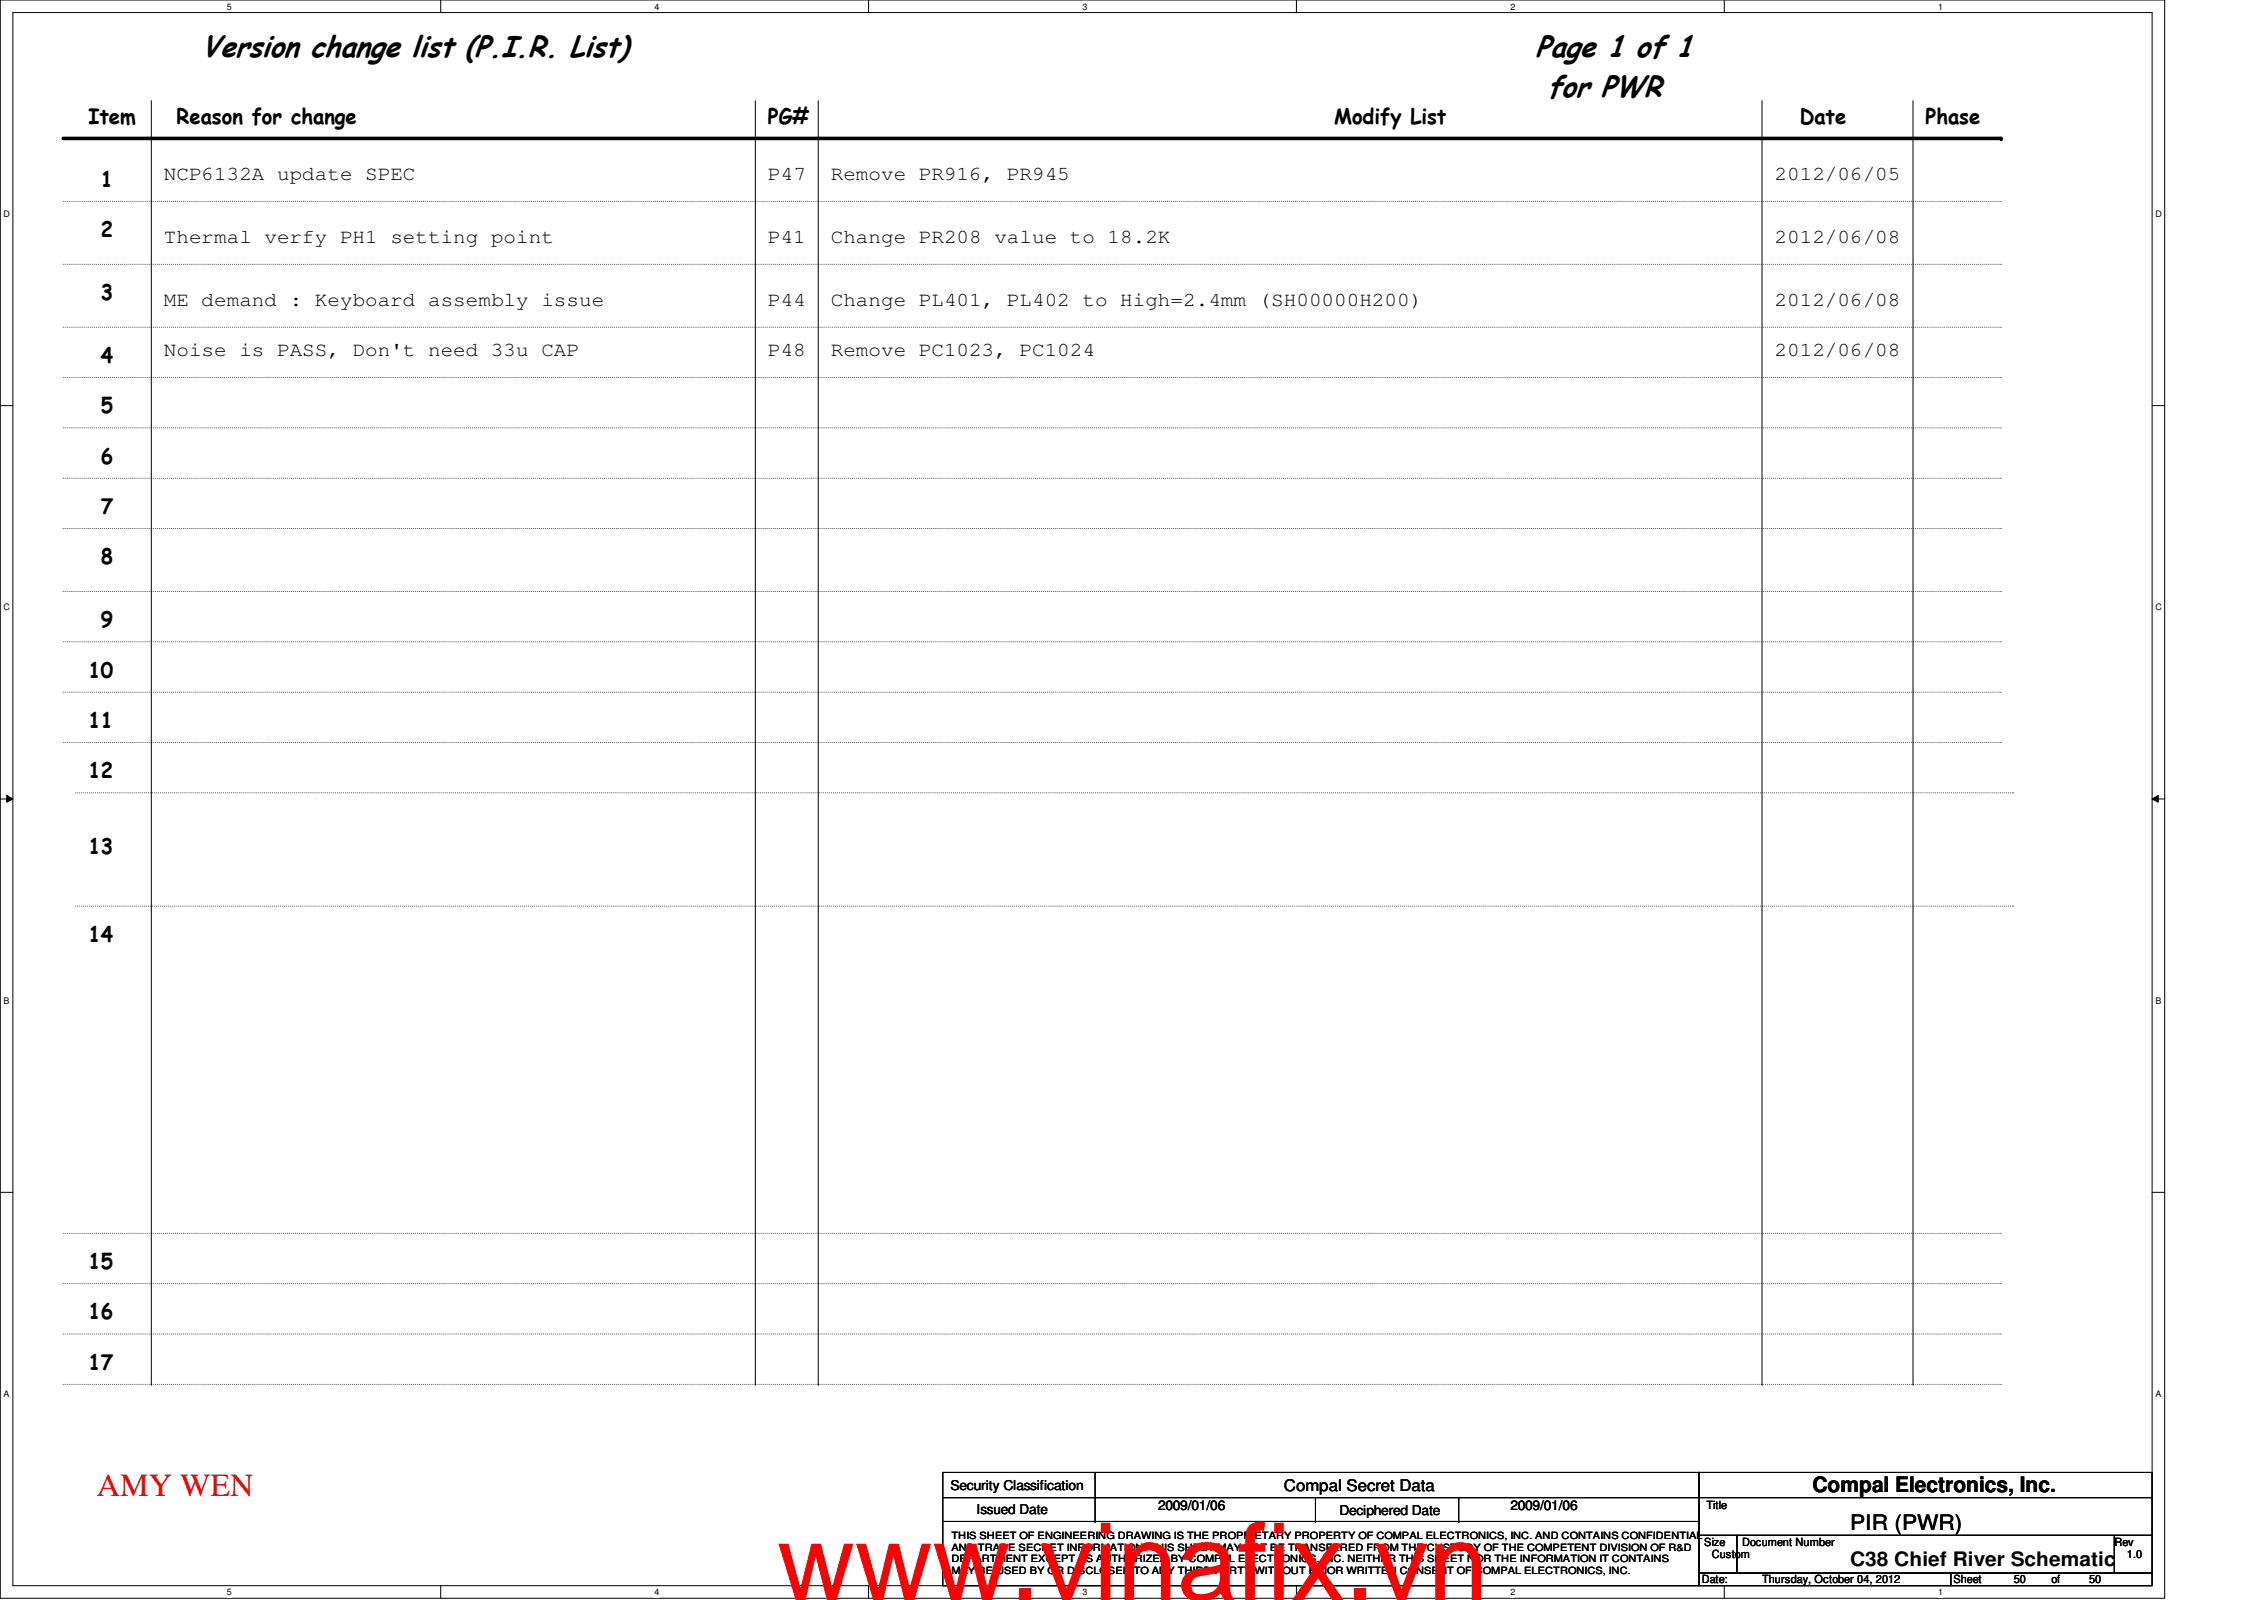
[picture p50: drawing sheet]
<svg xmlns="http://www.w3.org/2000/svg" width="297mm" height="210mm" viewBox="0 0 297 210" stroke-linecap="round" stroke-linejoin="round" font-family="sans-serif">
<defs><g id="words">
<text font-size="14.1" fill="#f00" x="102" y="209.9">www.vinafix.vn</text>
<text font-size="4.2" fill="#f00" x="12.7" y="196.3">AMY WEN</text>
<g font-size="4">
<text x="26.5" y="7.5">Version change list (P.I.R. List)</text>
<text x="201.5" y="7.5">Page 1 of 1</text>
<text x="203" y="12.8">for PWR</text>
</g>
<g font-size="2.8">
<text x="11.6" y="16.3">Item</text>
<text x="23.2" y="16.3">Reason for change</text>
<text x="100.7" y="16.3">PG#</text>
<text x="175" y="16.3">Modify List</text>
<text x="236.1" y="16.3">Date</text>
<text x="252.6" y="16.3">Phase</text>
<text x="13.2" y="24.5">1</text>
<text x="13.2" y="31.1">2</text>
<text x="13.2" y="39.4">3</text>
<text x="13.2" y="47.6">4</text>
<text x="13.2" y="54.2">5</text>
<text x="13.2" y="60.8">6</text>
<text x="13.2" y="67.4">7</text>
<text x="13.2" y="74">8</text>
<text x="13.2" y="82.3">9</text>
<text x="11.6" y="88.9">10</text>
<text x="11.6" y="95.5">11</text>
<text x="11.6" y="102.1">12</text>
<text x="11.6" y="112">13</text>
<text x="11.6" y="123.6">14</text>
<text x="11.6" y="166.5">15</text>
<text x="11.6" y="173.1">16</text>
<text x="11.6" y="179.7">17</text>
<text x="237.8" y="195.8">Compal Electronics, Inc.</text>
<text x="242.7" y="200.7">PIR (PWR)</text>
</g>
<g font-size="2.6">
<text x="21.5" y="23.6">NCP6132A update SPEC</text>
<text x="100.7" y="23.6">P47</text>
<text x="109" y="23.6">Remove PR916, PR945</text>
<text x="232.8" y="23.6">2012/06/05</text>
<text x="21.5" y="31.8">Thermal verfy PH1 setting point</text>
<text x="100.7" y="31.8">P41</text>
<text x="109" y="31.8">Change PR208 value to 18.2K</text>
<text x="232.8" y="31.8">2012/06/08</text>
<text x="21.5" y="40.1">ME demand : Keyboard assembly issue</text>
<text x="100.7" y="40.1">P44</text>
<text x="109" y="40.1">Change PL401, PL402 to High=2.4mm (SH00000H200)</text>
<text x="232.8" y="40.1">2012/06/08</text>
<text x="21.5" y="46.7">Noise is PASS, Don't need 33u CAP</text>
<text x="100.7" y="46.7">P48</text>
<text x="109" y="46.7">Remove PC1023, PC1024</text>
<text x="232.8" y="46.7">2012/06/08</text>
<text x="242.7" y="205.5">C38 Chief River Schematic</text>
</g>
<text font-size="2.1" x="168.4" y="195.6">Compal Secret Data</text>
<g font-size="1.8">
<text x="124.7" y="195.5">Security Classification</text>
<text x="128.1" y="198.6">Issued Date</text>
<text x="151.9" y="198.1">2009/01/06</text>
<text x="175.7" y="198.8">Deciphered Date</text>
<text x="198.2" y="198.1">2009/01/06</text>
</g>
<g font-size="1.5">
<text x="223.9" y="198">Title</text>
<text x="223.6" y="202.8">Size</text>
<text x="228.6" y="202.8">Document Number</text>
<text x="277.4" y="202.8">Rev</text>
<text x="223.3" y="207.7">Date:</text>
<text x="224.6" y="204.4">Custom</text>
<text x="231.2" y="207.7">Thursday, October 04, 2012</text>
<text x="256.3" y="207.7">Sheet</text>
<text x="264.2" y="207.7">50</text>
<text x="269.2" y="207.7">of</text>
<text x="274.1" y="207.7">50</text>
<text x="279.1" y="204.4">1.0</text>
</g>
<g font-size="1.3">
<text x="124.8" y="201.9">THIS SHEET OF ENGINEERING DRAWING IS THE PROPRIETARY PROPERTY OF COMPAL ELECTRONICS, INC. AND CONTAINS CONFIDENTIAL</text>
<text x="124.8" y="203.5">AND TRADE SECRET INFORMATION. THIS SHEET MAY NOT BE TRANSFERED FROM THE CUSTODY OF THE COMPETENT DIVISION OF R&amp;D</text>
<text x="124.8" y="206.5">MAY BE USED BY OR DISCLOSED TO ANY THIRD PARTY WITHOUT PRIOR WRITTEN CONSENT OF COMPAL ELECTRONICS, INC.</text>
<text x="124.8" y="205">DEPARTMENT EXCEPT AS AUTHORIZED BY COMPAL ELECTRONICS, INC. NEITHER THIS SHEET NOR THE INFORMATION IT CONTAINS</text>
</g>
<g font-size="1.2">
<text x="29.8" y="1.3">5</text>
<text x="85.9" y="1.3">4</text>
<text x="142" y="1.3">3</text>
<text x="198.2" y="1.3">2</text>
<text x="254.3" y="1.3">1</text>
<text x=".5" y="28.5">D</text>
<text x="282.8" y="28.5">D</text>
<text x=".5" y="80.1">C</text>
<text x="282.8" y="80.1">C</text>
<text x=".5" y="131.7">B</text>
<text x="282.8" y="131.7">B</text>
<text x=".5" y="183.3">A</text>
<text x="282.8" y="183.3">A</text>
<text x="29.8" y="209.3">5</text>
<text x="85.9" y="209.3">4</text>
<text x="142" y="209.3">3</text>
<text x="198.2" y="209.3">2</text>
<text x="254.3" y="209.3">1</text>
</g>
</g></defs>
<path d="M0 0h284v209.7h-284zM1.7 1.7h280.7v206.3h-280.7z" fill="none" stroke="#000" stroke-width=".13"/>
<g fill="#fff">
<path d="M29.8 .2h.5v1.3h-.5z"/>
<path d="M29.8 208.2h.5v1.3h-.5z"/>
</g>
<path d="M57.8 0v1.7M57.8 208v1.7" fill="none" stroke="#000" stroke-width=".13"/>
<g fill="#fff">
<path d="M85.9 .2h.6v1.3h-.6z"/>
<path d="M85.9 208.2h.6v1.3h-.6z"/>
</g>
<path d="M114 0v1.7M114 208v1.7" fill="none" stroke="#000" stroke-width=".13"/>
<g fill="#fff">
<path d="M142 .2h.6v1.3h-.6z"/>
<path d="M142 208.2h.6v1.3h-.6z"/>
</g>
<path d="M170.1 0v1.7M170.1 208v1.7" fill="none" stroke="#000" stroke-width=".13"/>
<g fill="#fff">
<path d="M198.2 .2h.6v1.3h-.6z"/>
<path d="M198.2 208.2h.6v1.3h-.6z"/>
</g>
<path d="M226.2 0v1.7M226.2 208v1.7" fill="none" stroke="#000" stroke-width=".13"/>
<g fill="#fff">
<path d="M254.3 .2h.6v1.3h-.6z"/>
<path d="M254.3 208.2h.6v1.3h-.6z"/>
<path d="M.5 27.4h.8v1.3h-.8z"/>
<path d="M282.8 27.4h.8v1.3h-.8z"/>
<path d="M.5 79h.8v1.3h-.8z"/>
<path d="M282.8 79h.8v1.3h-.8z"/>
</g>
<path d="M0 53.2h1.7M282.4 53.2h1.6" fill="none" stroke="#000" stroke-width=".13"/>
<g fill="#fff">
<path d="M.5 130.6h.7v1.3h-.7z"/>
<path d="M282.8 130.6h.7v1.3h-.7z"/>
</g>
<path d="M0 104.8h1.7M.9 104.4l.8 .4-.8 .4zM282.4 104.8l.8-.4v.8zM282.4 104.8h1.6" fill="none" stroke="#000" stroke-width=".13"/>
<path d="M.9 104.4l.8 .4-.8 .4zM282.4 104.8l.8-.4v.8z" fill="#000"/>
<g fill="#fff">
<path d="M.5 182.2h.7v1.3h-.7z"/>
<path d="M282.8 182.2h.7v1.3h-.7z"/>
</g>
<g fill="none" stroke="#000" stroke-width=".13">
<path d="M19.9 13.2v168.4M99.1 13.2v168.4M107.4 13.2v168.4M231.2 13.2v168.4M251 13.2v168.4M0 156.4h1.7M282.4 156.4h1.6M19.9 181.6h.1M99.1 181.6h.1M107.4 181.6h.1M123.7 193.2h99.2v3.3h-99.2zM123.7 196.5h99.2v3.1h-99.2z"/>
<path d="M123.7 199.6h99.2v8.4h-99.2zM143.7 196.5h.1M143.7 199.6h.1M143.7 193.2v6.4M172.6 199.6h.1M172.6 196.5v3.1M191.4 199.6h.1M191.4 196.5v3.1M222.9 193.2h59.5v3.3h-59.5zM222.9 196.5h59.5v4.9h-59.5zM231.2 181.6h.1M251 181.6h.1"/>
<path d="M222.9 201.4h5v5h-5zM222.9 206.4h33v1.6h-33zM227.9 201.4h49.5v5h-49.5zM255.9 206.4h26.5v1.6h-26.5zM277.4 201.4h5v5h-5z"/>
</g>
<g fill="none" stroke="#000" stroke-width=".13" stroke-dasharray="0 .3">
<path d="M8.3 26.4h254.2M8.3 34.7h254.2M262.5 26.4h.1M262.5 34.7h.1M8.3 42.9h254.2M8.3 49.5h254.2M8.3 56.1h254.2M262.5 42.9h.1M262.5 49.5h.1M262.5 56.1h.1M8.3 62.7h254.2M8.3 69.3h254.2"/>
<path d="M8.3 77.6h254.2M262.5 62.7h.1M262.5 69.3h.1M262.5 77.6h.1M8.3 97.4h254.2M8.3 90.8h254.2M8.3 84.2h254.2M262.5 97.4h.1M262.5 90.8h.1M262.5 84.2h.1M9.9 104h254.3M9.9 118.9h254.3"/>
<path d="M264.2 104h.1M264.2 118.9h.1M8.3 161.8h254.2M8.3 168.4h254.2M8.3 175h254.2M262.5 161.8h.1M262.5 168.4h.1M262.5 175h.1M8.3 181.6h254.2M262.5 181.6h.1"/>
</g>
<path d="M8.3 18.2h254.2" fill="none" stroke="#000" stroke-width=".47"/>
<circle cx="262.5" cy="18.2" r=".23" fill="#000"/>
<use href="#words"/>
</svg>
